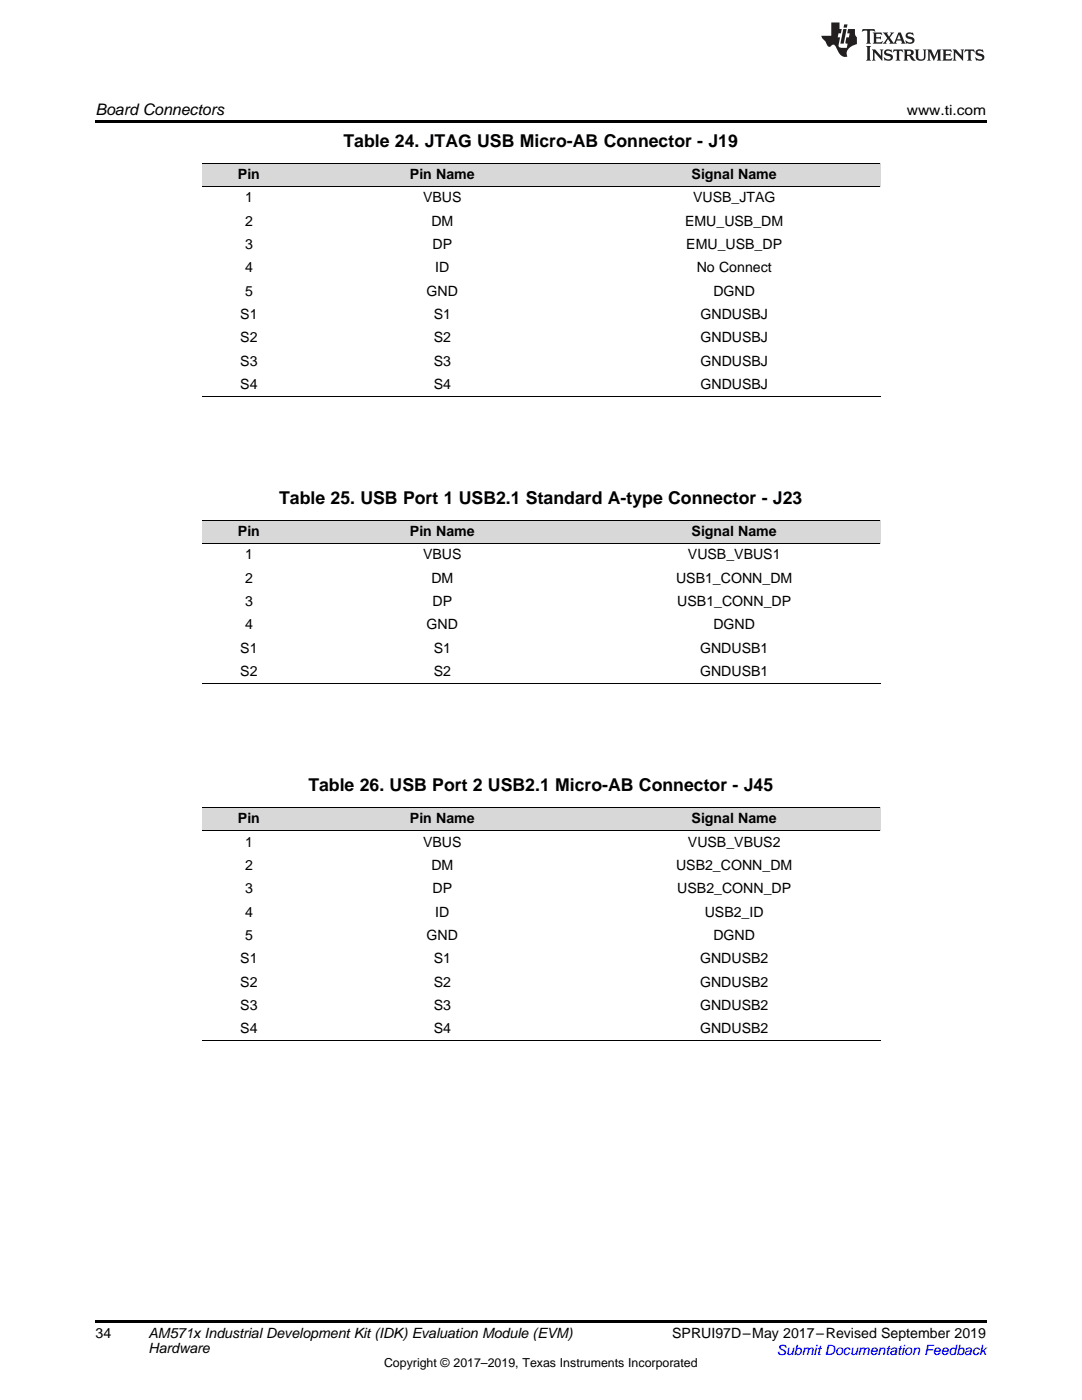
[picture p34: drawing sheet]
<svg xmlns="http://www.w3.org/2000/svg" width="216mm" height="279mm" viewBox="0 0 216 279" stroke-linecap="round" stroke-linejoin="round" font-family="sans-serif">
<defs><g id="words">
<g font-size="3.5">
<text x="68.5" y="29.3">Table 24. JTAG USB Micro-AB Connector - J19</text>
<text x="55.7" y="100.6">Table 25. USB Port 1 USB2.1 Standard A-type Connector - J23</text>
<text x="61.5" y="157.9">Table 26. USB Port 2 USB2.1 Micro-AB Connector - J45</text>
</g>
<text font-size="3.2" x="19" y="23">Board Connectors</text>
<g font-size="2.8">
<text x="180.9" y="23">www.ti.com</text>
<text x="47.5" y="35.7">Pin</text>
<text x="81.8" y="35.7">Pin Name</text>
<text x="138" y="35.7">Signal Name</text>
<text x="48.9" y="40.4">1</text>
<text x="84.4" y="40.4">VBUS</text>
<text x="138.3" y="40.4">VUSB_JTAG</text>
<text x="48.9" y="45">2</text>
<text x="86.1" y="45">DM</text>
<text x="136.7" y="45">EMU_USB_DM</text>
<text x="48.9" y="49.7">3</text>
<text x="86.3" y="49.7">DP</text>
<text x="136.9" y="49.7">EMU_USB_DP</text>
<text x="48.9" y="54.4">4</text>
<text x="48.9" y="59">5</text>
<text x="85.1" y="59">GND</text>
<text x="86.9" y="54.4">ID</text>
<text x="139" y="54.4">No Connect</text>
<text x="142.3" y="59">DGND</text>
<text x="47.9" y="63.7">S1</text>
<text x="86.5" y="63.7">S1</text>
<text x="139.8" y="63.7">GNDUSBJ</text>
<text x="47.9" y="68.3">S2</text>
<text x="86.5" y="68.3">S2</text>
<text x="139.8" y="68.3">GNDUSBJ</text>
<text x="47.9" y="73">S3</text>
<text x="47.9" y="77.6">S4</text>
<text x="86.5" y="73">S3</text>
<text x="86.5" y="77.6">S4</text>
<text x="139.8" y="73">GNDUSBJ</text>
<text x="139.8" y="77.6">GNDUSBJ</text>
<text x="47.5" y="107">Pin</text>
<text x="81.8" y="107">Pin Name</text>
<text x="138" y="107">Signal Name</text>
<text x="48.9" y="111.7">1</text>
<text x="84.4" y="111.7">VBUS</text>
<text x="137.3" y="111.7">VUSB_VBUS1</text>
<text x="48.9" y="116.3">2</text>
<text x="86.1" y="116.3">DM</text>
<text x="134.9" y="116.3">USB1_CONN_DM</text>
<text x="48.9" y="121">3</text>
<text x="48.9" y="125.6">4</text>
<text x="85.1" y="125.6">GND</text>
<text x="86.3" y="121">DP</text>
<text x="135.1" y="121">USB1_CONN_DP</text>
<text x="142.3" y="125.6">DGND</text>
<text x="47.9" y="130.3">S1</text>
<text x="86.5" y="130.3">S1</text>
<text x="139.7" y="130.3">GNDUSB1</text>
<text x="47.9" y="134.9">S2</text>
<text x="86.5" y="134.9">S2</text>
<text x="139.7" y="134.9">GNDUSB1</text>
<text x="47.5" y="164.3">Pin</text>
<text x="81.8" y="164.3">Pin Name</text>
<text x="138" y="164.3">Signal Name</text>
<text x="48.9" y="168.9">1</text>
<text x="48.9" y="173.6">2</text>
<text x="84.4" y="168.9">VBUS</text>
<text x="86.1" y="173.6">DM</text>
<text x="134.9" y="173.6">USB2_CONN_DM</text>
<text x="137.3" y="168.9">VUSB_VBUS2</text>
<text x="48.9" y="178.3">3</text>
<text x="86.3" y="178.3">DP</text>
<text x="135.1" y="178.3">USB2_CONN_DP</text>
<text x="48.9" y="182.9">4</text>
<text x="86.9" y="182.9">ID</text>
<text x="140.6" y="182.9">USB2_ID</text>
<text x="48.9" y="187.6">5</text>
<text x="85.1" y="187.6">GND</text>
<text x="142.3" y="187.6">DGND</text>
<text x="47.9" y="192.2">S1</text>
<text x="47.9" y="196.9">S2</text>
<text x="86.5" y="192.2">S1</text>
<text x="86.5" y="196.9">S2</text>
<text x="139.7" y="192.2">GNDUSB2</text>
<text x="139.7" y="196.9">GNDUSB2</text>
<text x="47.9" y="201.5">S3</text>
<text x="86.5" y="201.5">S3</text>
<text x="139.7" y="201.5">GNDUSB2</text>
<text x="47.9" y="206.2">S4</text>
<text x="86.5" y="206.2">S4</text>
<text x="139.7" y="206.2">GNDUSB2</text>
<text x="19" y="267">34</text>
<text x="29.6" y="267.1">AM571x Industrial Development Kit (IDK) Evaluation Module (EVM)</text>
<text x="29.6" y="269.9">Hardware</text>
<text x="134.1" y="267.1">SPRUI97D–May 2017–Revised September 2019</text>
</g>
<text font-size="2.8" fill="#00f" x="155" y="270.4">Submit Documentation Feedback</text>
<text font-size="2.5" x="76.6" y="272.7">Copyright © 2017–2019, Texas Instruments Incorporated</text>
</g></defs>
<g fill="#d8d8d8">
<path d="M40.2 161.2h19v4.6h-19z"/>
<path d="M59.2 161.2h58.2v4.6h-58.2z"/>
<path d="M117.4 161.2h58.3v4.6h-58.3z"/>
<path d="M40.2 103.9h19v4.6h-19z"/>
<path d="M59.2 103.9h58.2v4.6h-58.2z"/>
<path d="M117.4 103.9h58.3v4.6h-58.3z"/>
<path d="M40.2 32.6h19v4.7h-19z"/>
<path d="M59.2 32.6h58.2v4.7h-58.2z"/>
<path d="M117.4 32.6h58.3v4.7h-58.3z"/>
</g>
<path d="M19 24h177.8v.6h-177.8zM19 263.5h177.8v.6h-177.8z" fill="#000"/>
<path d="M40.2 37.2h135.4M40.2 32.6h135.4M40.2 79.1h135.5M40.2 108.5h135.4M40.2 103.8h135.4M40.2 136.4h135.5M40.2 165.8h135.4M40.2 161.1h135.4M40.2 207.7h135.5" fill="none" stroke="#000" stroke-width=".2"/>
<g fill="#231f20">
<path d="M172.1 5.8l-.1 .6 .5-.3h.5v.2v2.1l-.2 .3h1l-.2-.3v-2.1v-.2h.6l.4 .3-.1-.6zM174.1 6.5l.3 .4v1.5l-.3 .3h1.9l.1-.5a1.04 1.04 0 0 1-1.3 .1v-.6h.6l.4 .2v-.7l-.4 .2h-.6l.1-.6h.7l.4 .2-.1-.5zM176.1 6.5l.9 1.1-.9 1.1h.8l-.1-.2 .4-.7 .4 .7-.2 .2h1.6l-.2-.2 .1-.4h.9l.2 .4-.2 .2h.9l-.2-.3-.8-1.9h-.5l-.9 2.1-.7-1.1 .8-1h-.8l.1 .3-.3 .5-.4-.6 .2-.2zM179.4 6.9l.3 .9h-.7zM180.9 6.6a.63 .63 0 0 0-.2 .7 .63 .63 0 0 0 .6 .4l.6 .2 .1 .2a.75 .75 0 0 1-.7 .4 .75 .75 0 0 1-.6-.5l.1 .7 .2-.1a1.11 1.11 0 0 0 1.5-.5 1.13 1.13 0 0 0-1.3-.9l-.1-.3a1.04 1.04 0 0 1 1.2 .2l-.1-.6-.2 .1-.5-.1zM172.8 9.2l.3 .3v2.2l-.3 .4h1l-.2-.4v-2.2l.2-.3zM174 9.9l.2 .3v1.5l-.2 .4h.7l-.2-.4v-1.3l1.6 1.7v-1.9l.2-.3h-.7l.2 .3v.9l-1.2-1.2zM176.6 10a.62 .62 0 0 0-.2 .7 .62 .62 0 0 0 .6 .4l.6 .2 .1 .2a.76 .76 0 0 1-.7 .4 .76 .76 0 0 1-.6-.5l.1 .7 .1-.1a1.11 1.11 0 0 0 1.6-.6 1.13 1.13 0 0 0-1.3-.8l-.1-.3a1.04 1.04 0 0 1 1.2 .1l-.1-.5-.2 .1-.5-.2zM178.3 9.9l-.1 .6a.61 .61 0 0 1 .7-.3v1.5l-.2 .4h1l-.3-.4v-1.5a.63 .63 0 0 1 .8 .3l-.1-.6zM180.3 9.9l.2 .3v1.5l-.2 .4h.9l-.2-.2v-.7l.6 .2a.76 .76 0 0 0 1.1 .6l-1-.9a.58 .58 0 0 0 .6-.6 .58 .58 0 0 0-.5-.6zM181 10.2l.1-.1a.45 .45 0 0 1 .6 .1 .45 .45 0 0 1 .1 .5l-.8 .2zM182.5 9.9l.2 .2a2.17 2.17 0 0 0 .4 1.9 .99 .99 0 0 0 1.6-.7v-1.1l.2-.3h-.8l.2 .2a1.92 1.92 0 0 1-.2 1.7 .6 .6 0 0 1-.9-.5v-1.1l.2-.3zM185 9.9l.2 .3v1.5l-.2 .4h.7l-.2-.4v-1.4l.8 1.8 .8-1.8v1.4l-.2 .4h1l-.3-.4v-1.5l.3-.3h-.8l-.7 1.4-.6-1.4zM188 9.9l.2 .3v1.5l-.2 .4h1.8l.2-.6a1.04 1.04 0 0 1-1.3 .2v-.6h.6l.4 .1v-.6l-.4 .2h-.6l.1-.6h.7l.4 .2-.1-.5zM190.1 9.9l.2 .3v1.5l-.2 .4h.7l-.2-.4v-1.3l1.6 1.7v-1.9l.2-.3h-.7l.2 .3v.9l-1.1-1.2zM192.6 9.9l-.1 .6a.61 .61 0 0 1 .7-.3v1.5l-.2 .4h.9l-.2-.4v-1.5a.63 .63 0 0 1 .8 .3l-.2-.6zM194.9 10a.62 .62 0 0 0-.2 .7 .62 .62 0 0 0 .6 .4l.5 .2 .2 .2a.76 .76 0 0 1-.7 .4 .76 .76 0 0 1-.7-.5l.2 .7 .1-.1a1.11 1.11 0 0 0 1.5-.6 1.13 1.13 0 0 0-1.2-.8l-.1-.3a1.04 1.04 0 0 1 1.2 .1l-.2-.5-.2 .1-.5-.2z"/>
<path d="M165.9 4.5v2.6h-2l.1 .4 .8 .9a.91 .91 0 0 0 .9 .9 .56 .56 0 0 1 .5-.4 .56 .56 0 0 1 .5 .3l.4 .8a1.53 1.53 0 0 0 2 1.3 1.54 1.54 0 0 1 1-2.1l.9-.4-.1-1.4a1.52 1.52 0 0 1-.3-1.6h-1.4l-.2 .9h.5l-.1 .8h-.5l-.2 .9v.2l.4 .1-.1 .9a1.93 1.93 0 0 1-1.7-.3l.3-1.8h-.4l.1-.8h.5l.2-.9h-.5v-1.3zM168.3 5.8l-.6 2.9h.7l.5-2.9zM168.4 4.9l-.1 .6h.7l.1-.6z"/>
</g>
<use href="#words"/>
</svg>
